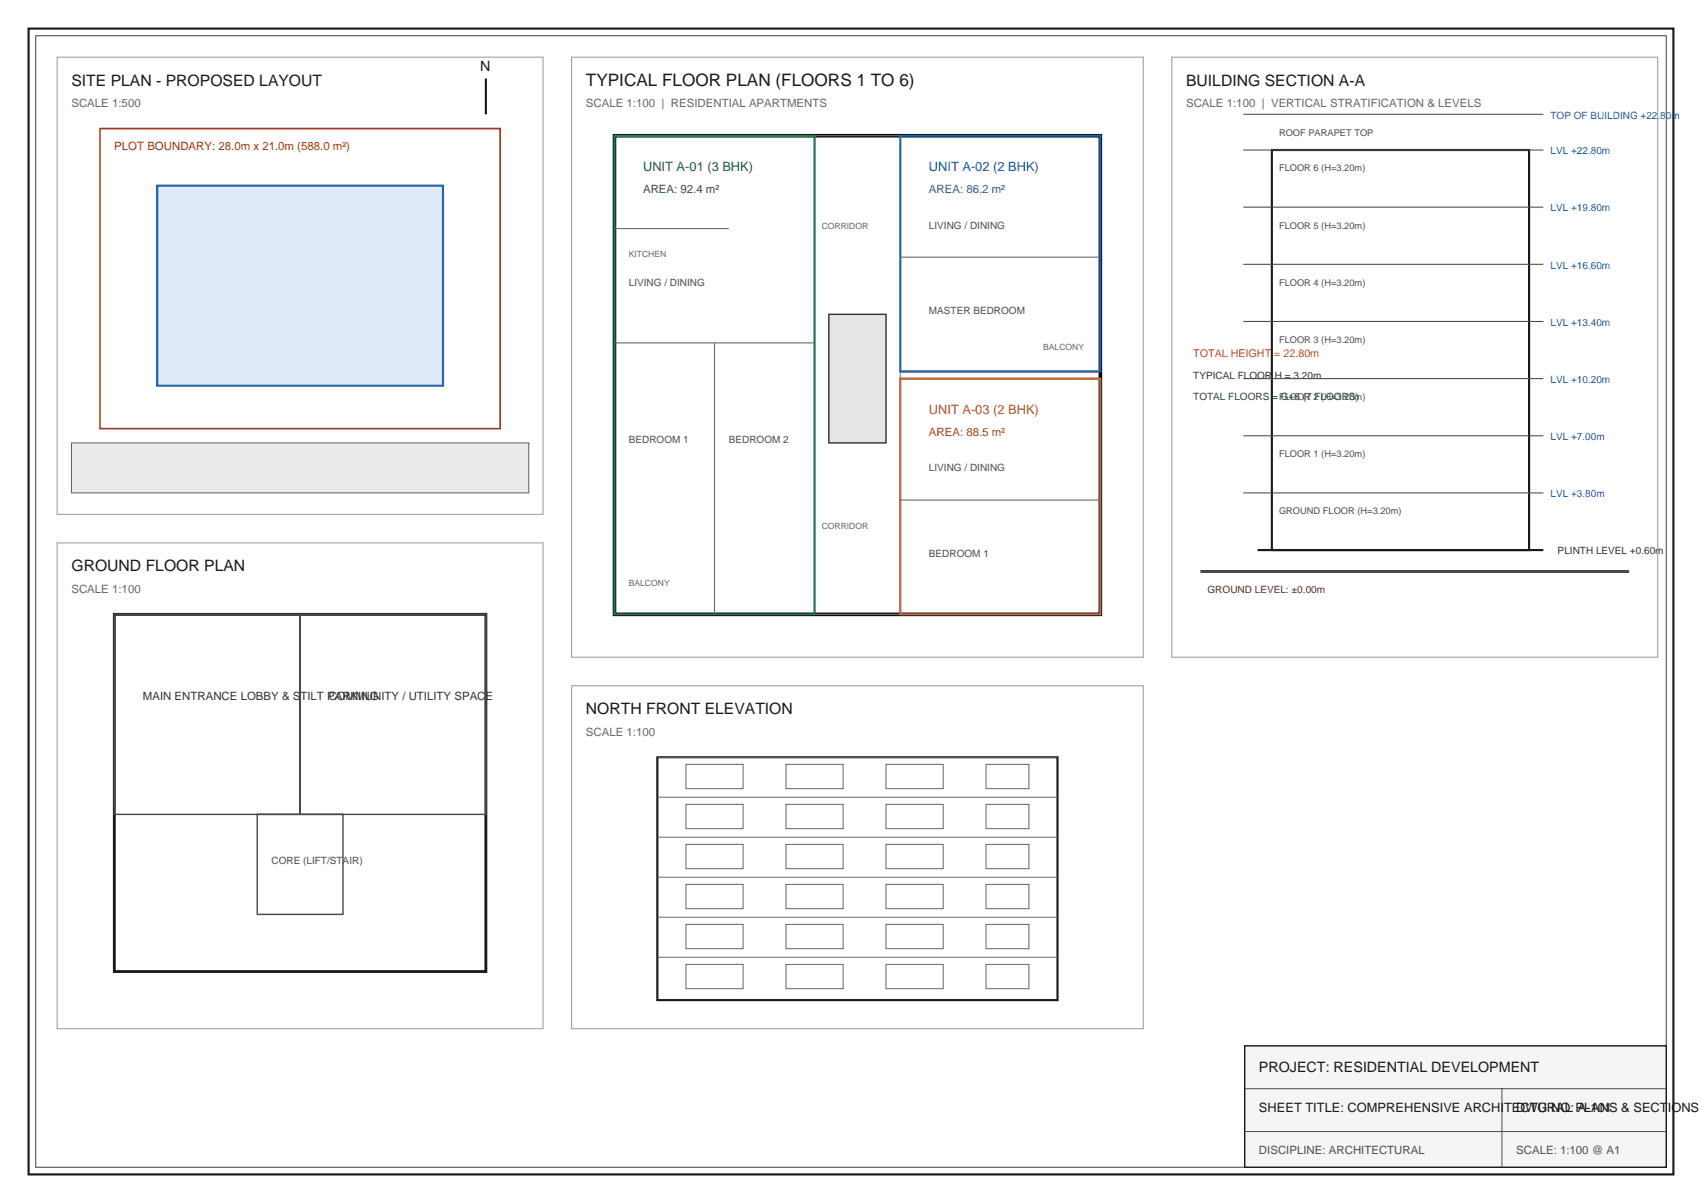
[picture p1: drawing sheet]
<svg xmlns="http://www.w3.org/2000/svg" width="420mm" height="297mm" viewBox="0 0 420 297" stroke-linecap="round" stroke-linejoin="round" font-family="sans-serif">
<defs><g id="words">
<text font-size="4.2" fill="#1a1a1a" x="144.6" y="21.2">TYPICAL FLOOR PLAN (FLOORS 1 TO 6)</text>
<g font-size="3.9" fill="#1a1a1a">
<text x="17.6" y="21.2">SITE PLAN - PROPOSED LAYOUT</text>
<text x="292.8" y="21.2">BUILDING SECTION A-A</text>
<text x="17.6" y="141.1">GROUND FLOOR PLAN</text>
<text x="144.6" y="176.4">NORTH FRONT ELEVATION</text>
</g>
<g font-size="3.5" fill="#1a1a1a">
<text x="118.5" y="17.6">N</text>
<text x="310.8" y="264.6">PROJECT: RESIDENTIAL DEVELOPMENT</text>
</g>
<text font-size="3.2" fill="#1a8033" x="158.7" y="42.3">UNIT A-01 (3 BHK)</text>
<text font-size="3.2" fill="#1a4db3" x="229.3" y="42.3">UNIT A-02 (2 BHK)</text>
<text font-size="3.2" fill="#b3661a" x="229.3" y="102.3">UNIT A-03 (2 BHK)</text>
<g font-size="3.2" fill="#1a1a1a">
<text x="310.8" y="274.5">SHEET TITLE: COMPREHENSIVE ARCHITECTURAL PLANS &amp; SECTIONS</text>
<text x="374.3" y="274.5">DWG NO: A-101</text>
</g>
<g font-size="2.8" fill="#666">
<text x="17.6" y="26.5">SCALE 1:500</text>
<text x="144.6" y="26.5">SCALE 1:100 | RESIDENTIAL APARTMENTS</text>
<text x="292.8" y="26.5">SCALE 1:100 | VERTICAL STRATIFICATION &amp; LEVELS</text>
<text x="17.6" y="146.4">SCALE 1:100</text>
<text x="144.6" y="181.7">SCALE 1:100</text>
</g>
<text font-size="2.8" fill="#b31a1a" x="28.2" y="37">PLOT BOUNDARY: 28.0m x 21.0m (588.0 m²)</text>
<text font-size="2.8" fill="#363" x="158.7" y="47.6">AREA: 92.4 m²</text>
<text font-size="2.8" fill="#334d99" x="229.3" y="47.6">AREA: 86.2 m²</text>
<text font-size="2.8" fill="#994d1a" x="229.3" y="107.6">AREA: 88.5 m²</text>
<g font-size="2.8" fill="#333">
<text x="35.3" y="172.9">MAIN ENTRANCE LOBBY &amp; STILT PARKING</text>
<text x="81.1" y="172.9">COMMUNITY / UTILITY SPACE</text>
</g>
<g font-size="2.8" fill="#4d4d4d">
<text x="310.8" y="285">DISCIPLINE: ARCHITECTURAL</text>
<text x="374.3" y="285">SCALE: 1:100 @ A1</text>
</g>
<text font-size="2.6" fill="#c33" x="294.6" y="88.2">TOTAL HEIGHT = 22.80m</text>
<g font-size="2.5" fill="#1a66b3">
<text x="382.8" y="29.3">TOP OF BUILDING +22.80m</text>
<text x="382.8" y="38.1">LVL +22.80m</text>
<text x="382.8" y="52.2">LVL +19.80m</text>
<text x="382.8" y="66.3">LVL +16.60m</text>
<text x="382.8" y="80.4">LVL +13.40m</text>
<text x="382.8" y="94.5">LVL +10.20m</text>
<text x="382.8" y="108.7">LVL +7.00m</text>
<text x="382.8" y="122.8">LVL +3.80m</text>
</g>
<g font-size="2.5" fill="#4d4d4d">
<text x="229.3" y="56.4">LIVING / DINING</text>
<text x="155.2" y="70.6">LIVING / DINING</text>
<text x="229.3" y="77.6">MASTER BEDROOM</text>
<text x="155.2" y="109.4">BEDROOM 1</text>
<text x="179.9" y="109.4">BEDROOM 2</text>
<text x="229.3" y="116.4">LIVING / DINING</text>
<text x="229.3" y="137.6">BEDROOM 1</text>
<text x="67" y="213.4">CORE (LIFT/STAIR)</text>
</g>
<g font-size="2.5" fill="#333">
<text x="294.6" y="93.5">TYPICAL FLOOR H = 3.20m</text>
<text x="384.5" y="136.9">PLINTH LEVEL +0.60m</text>
</g>
<text font-size="2.5" fill="#1a6633" x="294.6" y="98.8">TOTAL FLOORS = G+6 (7 FLOORS)</text>
<text font-size="2.5" fill="#66331a" x="298.1" y="146.4">GROUND LEVEL: ±0.00m</text>
<g font-size="2.3" fill="#4d4d4d">
<text x="315.7" y="33.5">ROOF PARAPET TOP</text>
<text x="315.7" y="42.3">FLOOR 6 (H=3.20m)</text>
<text x="315.7" y="56.4">FLOOR 5 (H=3.20m)</text>
<text x="315.7" y="70.6">FLOOR 4 (H=3.20m)</text>
<text x="315.7" y="84.7">FLOOR 3 (H=3.20m)</text>
<text x="315.7" y="98.8">FLOOR 2 (H=3.20m)</text>
<text x="315.7" y="112.9">FLOOR 1 (H=3.20m)</text>
<text x="315.7" y="127">GROUND FLOOR (H=3.20m)</text>
</g>
<g font-size="2.1" fill="#666">
<text x="202.8" y="56.4">CORRIDOR</text>
<text x="155.2" y="63.5">KITCHEN</text>
<text x="257.5" y="86.4">BALCONY</text>
<text x="202.8" y="130.5">CORRIDOR</text>
<text x="155.2" y="144.6">BALCONY</text>
</g>
</g></defs>
<path d="M7.1 7.1h406v282.9h-406z" fill="none" stroke="#1a1a1a" stroke-width=".53"/>
<path d="M8.8 8.8h402.5v279.4h-402.5z" fill="none" stroke="#4d4d4d" stroke-width=".26"/>
<path d="M307.3 258.2h104v30h-104z" fill="#f5f5f5" stroke="#1a1a1a" stroke-width=".35"/>
<path d="M307.3 268.8h104M307.3 279.4h104M370.8 268.8v19.4z" fill="none" stroke="#4d4d4d" stroke-width=".25"/>
<path d="M14.1 14.1h120v112.9h-120z" fill="none" stroke="#999" stroke-width=".25"/>
<path d="M17.6 109.4h112.9v12.3h-112.9z" fill="#ebebeb" stroke="#666" stroke-width=".26"/>
<path d="M24.7 31.7h98.8v74.1h-98.8z" fill="none" stroke="#c33" stroke-width=".42"/>
<path d="M38.8 45.9h70.6v49.3h-70.6z" fill="#e0ebfa" stroke="#1a66cc" stroke-width=".53"/>
<path d="M119.9 19.4v8.8z" fill="none" stroke="#1a1a1a" stroke-width=".53"/>
<path d="M141.1 14.1h141.1v148.2h-141.1zM14.1 134.1h120v119.9h-120z" fill="none" stroke="#999" stroke-width=".25"/>
<path d="M28.2 151.7h91.7v88.2h-91.7z" fill="none" stroke="#1a1a1a" stroke-width=".71" stroke-linecap="butt"/>
<path d="M28.2 151.7h45.9v49.4h-45.9zM74.1 151.7h45.8v49.4h-45.8zM63.5 201.1h21.2v24.7h-21.2z" fill="none" stroke="#4d4d4d" stroke-width=".35"/>
<path d="M151.7 33.5h119.9v118.2h-119.9z" fill="none" stroke="#000" stroke-width=".88" stroke-linecap="butt"/>
<path d="M204.6 77.6h14.1v31.8h-14.1z" fill="#e6e6e6" stroke="#333" stroke-width=".35"/>
<path d="M201.1 33.5h21.1v118.2h-21.1z" fill="none" stroke="#808080" stroke-width=".26"/>
<path d="M151.7 33.5h49.4v118.2h-49.4z" fill="none" stroke="#1a8033" stroke-width=".53"/>
<path d="M151.7 56.4h28.2zM222.2 63.5h49.4zM151.7 84.7h49.4M176.4 84.7v67M222.2 123.5h49.4z" fill="none" stroke="#666" stroke-width=".26"/>
<path d="M222.2 33.5h49.4v58.2h-49.4z" fill="none" stroke="#1a4db3" stroke-width=".53"/>
<path d="M222.2 93.5h49.4v58.2h-49.4z" fill="none" stroke="#b3661a" stroke-width=".53"/>
<path d="M289.3 14.1h119.9v148.2h-119.9zM141.1 169.3h141.1v84.7h-141.1z" fill="none" stroke="#999" stroke-width=".25"/>
<path d="M296.3 141.1h105.9z" fill="none" stroke="#66331a" stroke-width=".71" stroke-linecap="butt"/>
<path d="M314 37h63.5v98.8h-63.5zM310.4 135.8h70.6M162.3 187h98.8v59.9h-98.8z" fill="none" stroke="#1a1a1a" stroke-width=".53"/>
<path d="M306.9 28.2h74.1zM306.9 37h74.1M306.9 51.2h74.1M306.9 79.4h74.1M306.9 65.3h74.1M306.9 93.5h74.1M306.9 107.6h74.1M306.9 121.7h74.1" fill="none" stroke="#4d4d4d" stroke-width=".26"/>
<g fill="none" stroke="#666" stroke-width=".25">
<path d="M162.3 187h98.8M162.3 196.8h98.8M169.3 188.7h14.1v6h-14.1zM169.3 198.6h14.1v6h-14.1zM194 188.7h14.1v6h-14.1zM194 198.6h14.1v6h-14.1zM218.7 188.7h14.1v6h-14.1zM218.7 198.6h14.1v6h-14.1zM243.4 188.7h10.6v6h-10.6zM243.4 198.6h10.6v6h-10.6zM162.3 206.7h98.8M162.3 216.6h98.8"/>
<path d="M169.3 208.5h14.1v6h-14.1zM169.3 218.4h14.1v6h-14.1zM194 208.5h14.1v6h-14.1zM194 218.4h14.1v6h-14.1zM218.7 208.5h14.1v6h-14.1zM218.7 218.4h14.1v6h-14.1zM243.4 208.5h10.6v6h-10.6zM243.4 218.4h10.6v6h-10.6zM162.3 226.5h98.8M162.3 236.4h98.8M169.3 228.2h14.1v6h-14.1zM169.3 238.1h14.1v6h-14.1z"/>
<path d="M194 228.2h14.1v6h-14.1zM194 238.1h14.1v6h-14.1zM218.7 228.2h14.1v6h-14.1zM218.7 238.1h14.1v6h-14.1zM243.4 228.2h10.6v6h-10.6zM243.4 238.1h10.6v6h-10.6z"/>
</g>
<use href="#words"/>
</svg>
